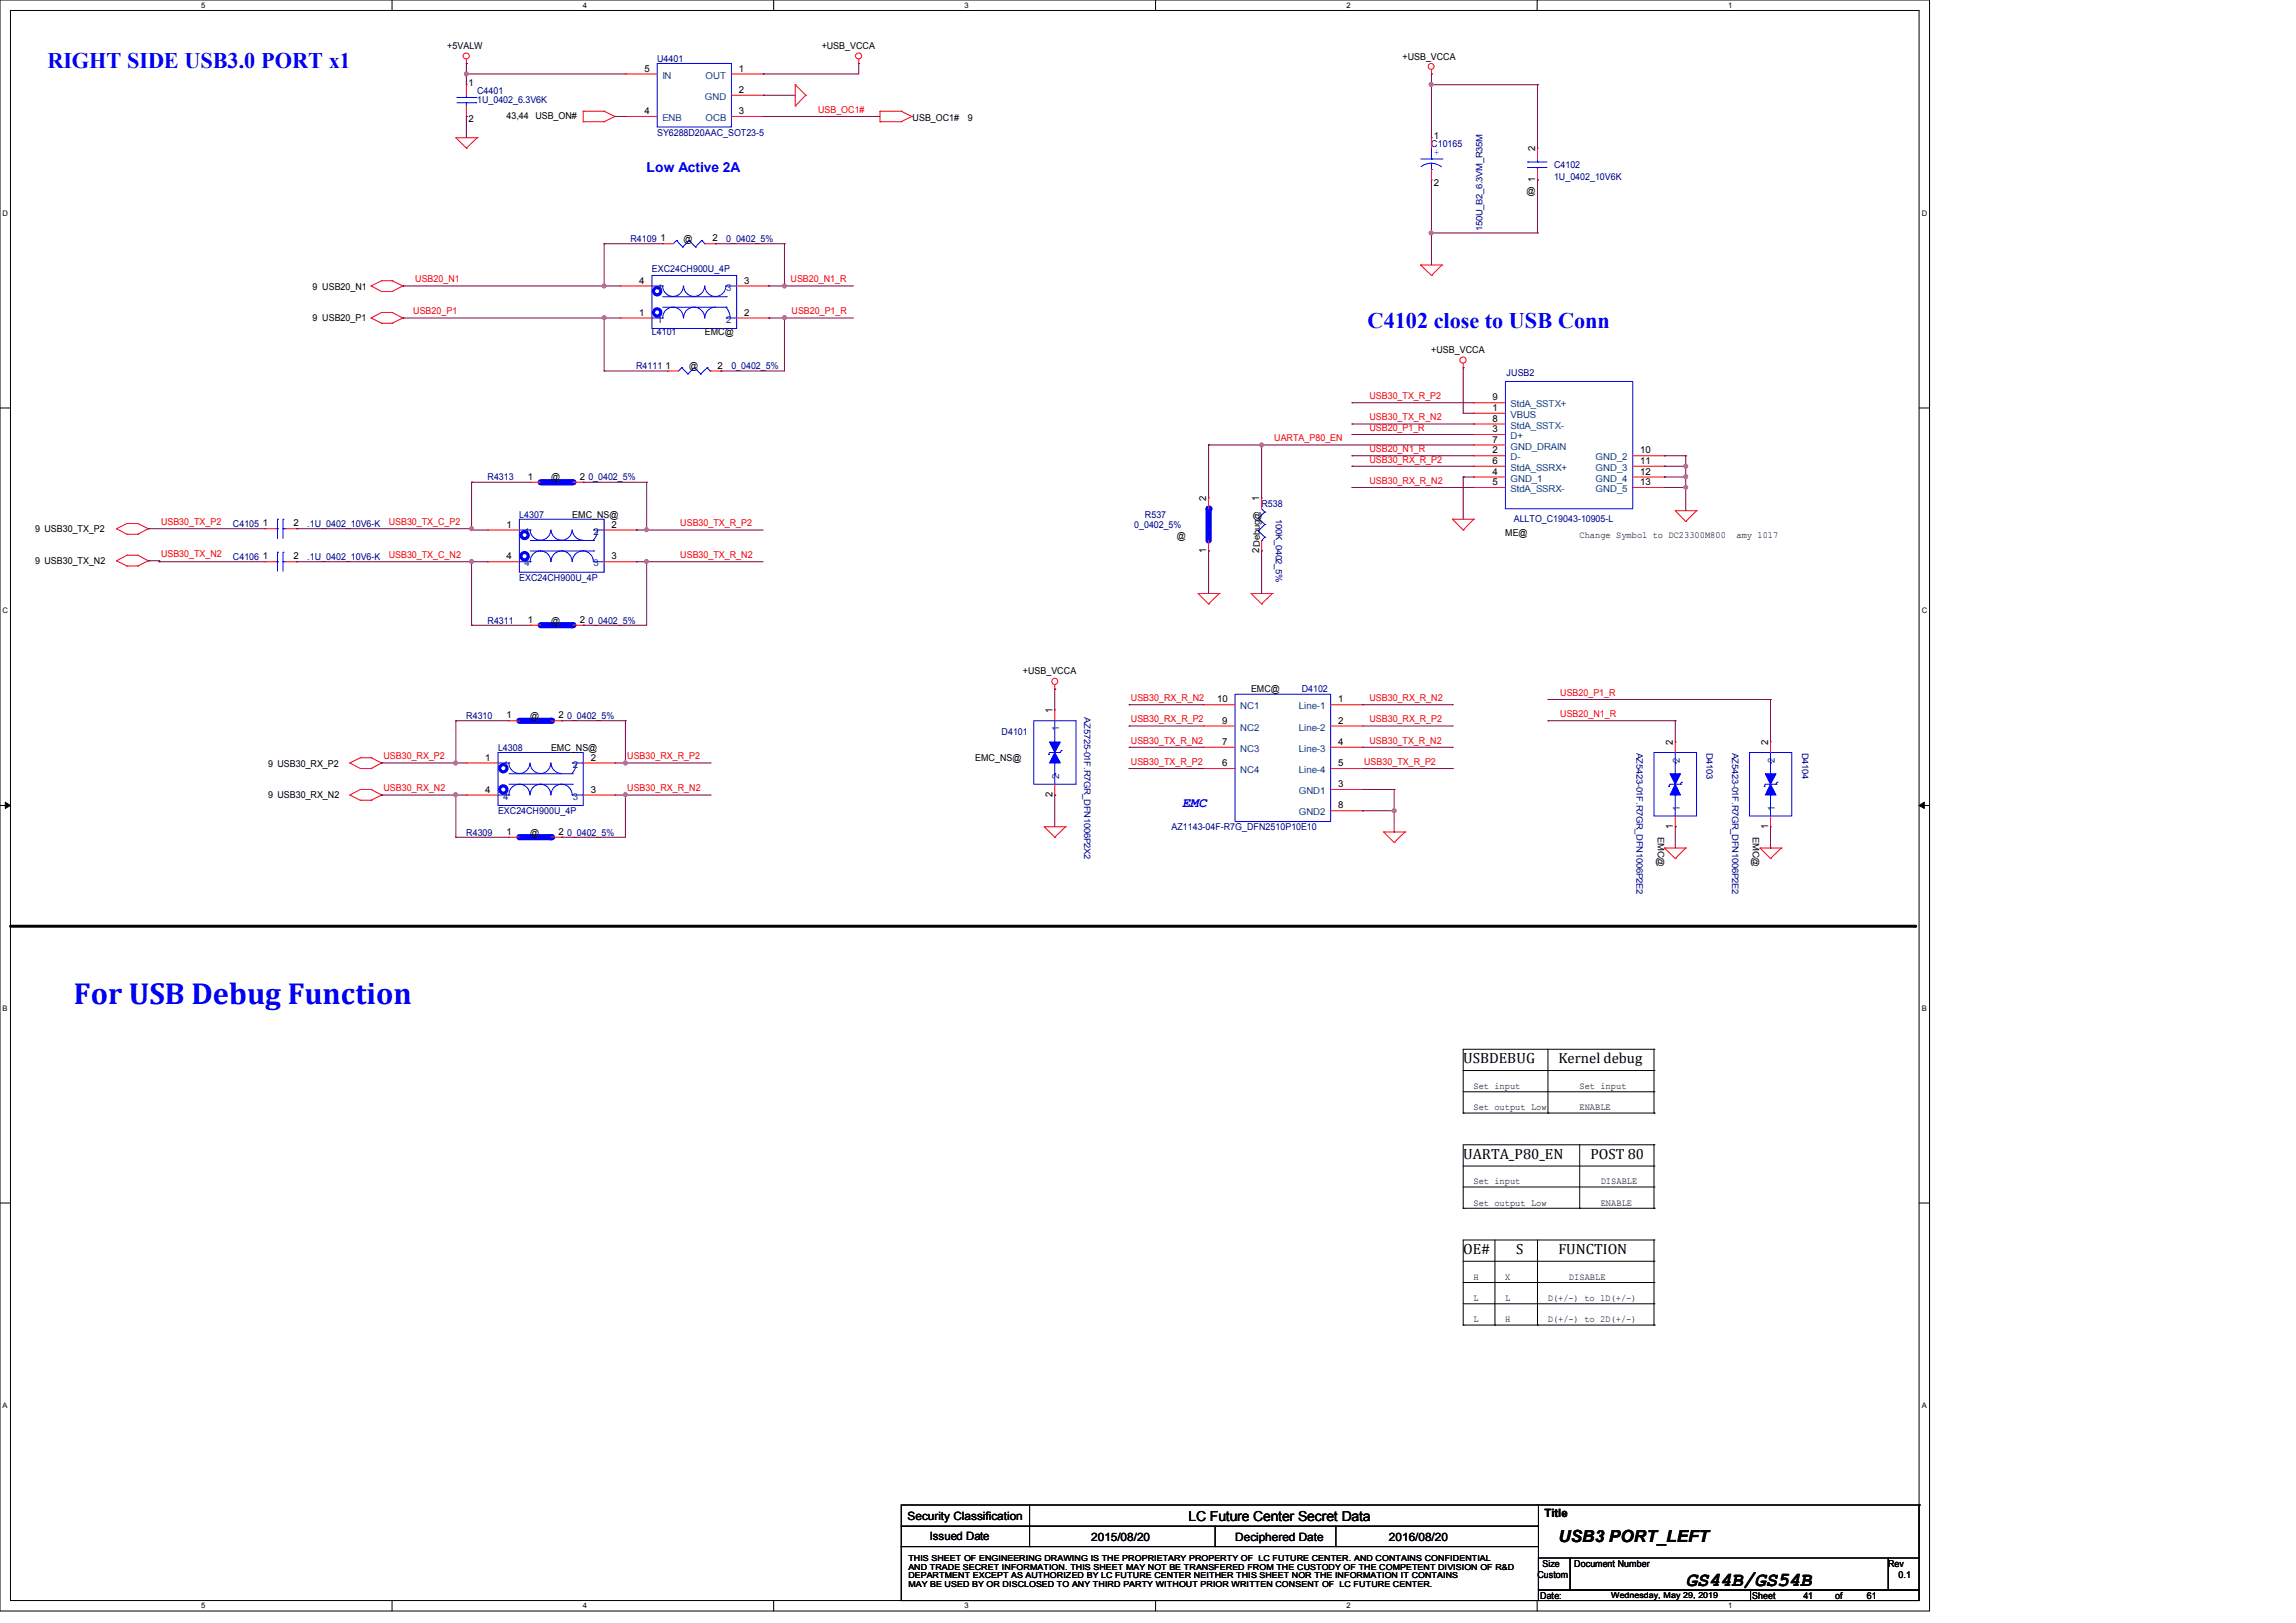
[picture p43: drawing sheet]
<svg xmlns="http://www.w3.org/2000/svg" width="297mm" height="210mm" viewBox="0 0 297 210" stroke-linecap="round" stroke-linejoin="round" font-family="sans-serif">
<defs><g id="words">
<text font-size="3.9" fill="#00f" x="9.6" y="129.9">For USB Debug Function</text>
<g font-size="2.9" fill="#00f">
<text x="6.1" y="8.8">RIGHT SIDE USB3.0 PORT x1</text>
<text x="176.9" y="42.4">C4102 close to USB Conn</text>
</g>
<text font-size="2.6" x="218.1" y="205.1">GS44B/GS54B</text>
<text font-size="2.2" x="201.6" y="199.5">USB3 PORT_LEFT</text>
<g font-size="1.9">
<text x="189.3" y="137.6">USBDEBUG</text>
<text x="201.6" y="137.6">Kernel debug</text>
<text x="189.3" y="149.9">UARTA_P80_EN</text>
<text x="205.7" y="149.9">POST 80</text>
<text x="189.3" y="162.3">OE#</text>
<text x="196.1" y="162.3">S</text>
<text x="201.6" y="162.3">FUNCTION</text>
</g>
<g font-size="1.8" fill="#00f">
<text x="83.6" y="22.2">Low Active 2A</text>
<text x="152.9" y="104.4">EMC</text>
</g>
<text font-size="1.8" x="153.7" y="196.8">LC Future Center Secret Data</text>
<g font-size="1.5">
<text x="117.4" y="196.6">Security Classification</text>
<text x="199.8" y="196.3">Title</text>
<text x="120.3" y="199.3">Issued Date</text>
<text x="141.1" y="199.4">2015/08/20</text>
<text x="159.8" y="199.4">Deciphered Date</text>
<text x="179.7" y="199.4">2016/08/20</text>
</g>
<g font-size="1.2">
<text x="57.9" y="6.3">+5VALW</text>
<text x="60.6" y="11.1">1</text>
<text x="83.4" y="9.3">5</text>
<text x="95.6" y="9.3">1</text>
<text x="106.3" y="6.3">+USB_VCCA</text>
<text x="181.4" y="7.7">+USB_VCCA</text>
<text x="60.6" y="15.8">2</text>
<text x="65.5" y="15.4">43,44 USB_ON#</text>
<text x="83.4" y="14.8">4</text>
<text x="95.6" y="12">2</text>
<text x="95.6" y="14.8">3</text>
<text x="118.1" y="15.7">USB_OC1#</text>
<text x="125.2" y="15.7">9</text>
<text x="185.5" y="17.9">1</text>
<text x="198.6" y="23.6" transform="rotate(-90 198.6 23.6)">1</text>
<text x="198.6" y="19.6" transform="rotate(-90 198.6 19.6)">2</text>
<text x="185.5" y="24">2</text>
<text x="197.5" y="25.1">@</text>
<text x="85.4" y="31.2">1</text>
<text x="88.4" y="31.3">@</text>
<text x="92.2" y="31.2">2</text>
<text x="40.4" y="41.6">9 USB20_P1</text>
<text x="40.4" y="37.5">9 USB20_N1</text>
<text x="82.7" y="40.9">1</text>
<text x="82.7" y="36.7">4</text>
<text x="96.3" y="40.9">2</text>
<text x="96.3" y="36.7">3</text>
<text x="86.1" y="47.7">1</text>
<text x="89.1" y="47.8">@</text>
<text x="91.2" y="43.4">EMC@</text>
<text x="92.8" y="47.7">2</text>
<text x="185.1" y="45.7">+USB_VCCA</text>
<text x="193.1" y="51.8">9</text>
<text x="193.1" y="53.2">1</text>
<text x="193.1" y="54.6">8</text>
<text x="193.1" y="55.9">3</text>
<text x="193.1" y="57.3">7</text>
<text x="193.1" y="58.7">2</text>
<text x="212.2" y="58.7">10</text>
<text x="68.3" y="62.1">1</text>
<text x="71.3" y="62.1">@</text>
<text x="75" y="62.1">2</text>
<text x="156" y="64.9" transform="rotate(-90 156 64.9)">2</text>
<text x="162.9" y="64.9" transform="rotate(-90 162.9 64.9)">1</text>
<text x="193.1" y="60">6</text>
<text x="193.1" y="61.4">4</text>
<text x="193.1" y="62.8">5</text>
<text x="212.2" y="60">11</text>
<text x="212.2" y="61.4">12</text>
<text x="212.2" y="62.8">13</text>
<text x="4.5" y="68.9">9 USB30_TX_P2</text>
<text x="34" y="68.1">1</text>
<text x="38" y="68.1">2</text>
<text x="65.5" y="68.3">1</text>
<text x="74" y="67">EMC_NS@</text>
<text x="79.1" y="68.3">2</text>
<text x="152.2" y="69.7">@</text>
<text x="156" y="71.6" transform="rotate(-90 156 71.6)">1</text>
<text x="162.9" y="71.6" transform="rotate(-90 162.9 71.6)">2Debug@</text>
<text x="194.7" y="69.3">ME@</text>
<text x="204.3" y="69.6">Change Symbol to DC23300M800</text>
<text x="224.6" y="69.6">amy 1017</text>
<text x="4.5" y="73">9 USB30_TX_N2</text>
<text x="34" y="72.4">1</text>
<text x="38" y="72.4">2</text>
<text x="65.5" y="72.4">4</text>
<text x="79.1" y="72.4">3</text>
<text x="68.3" y="80.6">1</text>
<text x="71.3" y="80.7">@</text>
<text x="75" y="80.6">2</text>
<text x="132.3" y="87.2">+USB_VCCA</text>
<text x="161.8" y="89.6">EMC@</text>
<text x="65.5" y="93">1</text>
<text x="68.6" y="93">@</text>
<text x="72.3" y="93">2</text>
<text x="136.1" y="92.3" transform="rotate(-90 136.1 92.3)">1</text>
<text x="157.4" y="90.9">10</text>
<text x="158.1" y="93.6">9</text>
<text x="173.1" y="93.6">2</text>
<text x="173.1" y="90.9">1</text>
<text x="34.7" y="99.2">9 USB30_RX_P2</text>
<text x="62.8" y="98.4">1</text>
<text x="71.3" y="97.2">EMC_NS@</text>
<text x="76.4" y="98.4">2</text>
<text x="126.1" y="98.5">EMC_NS@</text>
<text x="158.1" y="96.4">7</text>
<text x="158.1" y="99.1">6</text>
<text x="173.1" y="101.9">3</text>
<text x="173.1" y="99.1">5</text>
<text x="173.1" y="96.4">4</text>
<text x="216.4" y="96.4" transform="rotate(-90 216.4 96.4)">2</text>
<text x="228.7" y="96.4" transform="rotate(-90 228.7 96.4)">2</text>
<text x="34.7" y="103.3">9 USB30_RX_N2</text>
<text x="62.8" y="102.6">4</text>
<text x="76.4" y="102.6">3</text>
<text x="136.1" y="103.1" transform="rotate(-90 136.1 103.1)">2</text>
<text x="173.1" y="104.6">8</text>
<text x="216.4" y="107.2" transform="rotate(-90 216.4 107.2)">1</text>
<text x="228.7" y="107.2" transform="rotate(-90 228.7 107.2)">1</text>
<text x="65.5" y="108">1</text>
<text x="68.6" y="108.1">@</text>
<text x="72.3" y="108">2</text>
<text x="214.4" y="108.3" transform="rotate(90 214.4 108.3)">EMC@</text>
<text x="226.8" y="108.3" transform="rotate(90 226.8 108.3)">EMC@</text>
<text x="190.6" y="143.6">Set output Low</text>
<text x="190.6" y="140.9">Set input</text>
<text x="204.3" y="140.9">Set input</text>
<text x="204.3" y="143.6">ENABLE</text>
<text x="190.6" y="153.2">Set input</text>
<text x="190.6" y="156">Set output Low</text>
<text x="207.1" y="153.2">DISABLE</text>
<text x="207.1" y="156">ENABLE</text>
<text x="190.6" y="165.6">H</text>
<text x="194.7" y="165.6">X</text>
<text x="203" y="165.6">DISABLE</text>
<text x="190.6" y="168.3">L</text>
<text x="190.6" y="171.1">L</text>
<text x="194.7" y="171.1">H</text>
<text x="194.7" y="168.3">L</text>
<text x="200.2" y="168.3">D(+/-) to 1D(+/-)</text>
<text x="200.2" y="171.1">D(+/-) to 2D(+/-)</text>
<text x="199.5" y="202.7">Size</text>
<text x="203.6" y="202.7">Document Number</text>
<text x="244.2" y="202.7">Rev</text>
<text x="198.9" y="204.1">Custom</text>
<text x="199.2" y="206.9">Date:</text>
<text x="226.7" y="206.9">Sheet</text>
<text x="233.3" y="206.9">41</text>
<text x="237.4" y="206.9">of</text>
<text x="241.5" y="206.9">61</text>
<text x="245.6" y="204.1">0.1</text>
</g>
<g font-size="1.2" fill="#000080">
<text x="85" y="8">U4401</text>
<text x="61.7" y="12.1">C4401</text>
<text x="61.7" y="13.3">1U_0402_6.3V6K</text>
<text x="85" y="17.6">SY6288D20AAC_SOT23-5</text>
<text x="185.1" y="19">C10165</text>
<text x="201" y="21.7">C4102</text>
<text x="201" y="23.3">1U_0402_10V6K</text>
<text x="191.8" y="29.9" transform="rotate(-90 191.8 29.9)">150U_B2_6.3VM_R35M</text>
<text x="81.6" y="31.3">R4109</text>
<text x="84.3" y="35.1">EXC24CH900U_4P</text>
<text x="93.9" y="31.3">0_0402_5%</text>
<text x="82.3" y="47.8">R4111</text>
<text x="84.3" y="43.4">L4101</text>
<text x="94.6" y="47.8">0_0402_5%</text>
<text x="194.9" y="48.6">JUSB2</text>
<text x="63.1" y="62.1">R4313</text>
<text x="76.1" y="62.1">0_0402_5%</text>
<text x="163.2" y="65.6">R538</text>
<text x="30.1" y="68.2">C4105</text>
<text x="39.7" y="68.2">.1U_0402_10V6-K</text>
<text x="67.2" y="67">L4307</text>
<text x="146.7" y="68.3">0_0402_5%</text>
<text x="148.1" y="67">R537</text>
<text x="165" y="67.2" transform="rotate(90 165 67.2)">100K_0402_5%</text>
<text x="195.8" y="67.5">ALLTO_C19043-10905-L</text>
<text x="30.1" y="72.4">C4106</text>
<text x="39.7" y="72.4">.1U_0402_10V6-K</text>
<text x="67.2" y="75.2">EXC24CH900U_4P</text>
<text x="63.1" y="80.7">R4311</text>
<text x="76.1" y="80.7">0_0402_5%</text>
<text x="168.4" y="89.6">D4102</text>
<text x="60.3" y="93">R4310</text>
<text x="73.4" y="93">0_0402_5%</text>
<text x="129.6" y="95.1">D4101</text>
<text x="140.2" y="92.8" transform="rotate(90 140.2 92.8)">AZ5725-01F.R7GR_DFN1006P2X2</text>
<text x="64.4" y="97.2">L4308</text>
<text x="211.7" y="97.4" transform="rotate(90 211.7 97.4)">AZ5423-01F.R7GR_DFN1006P2E2</text>
<text x="220.7" y="97.4" transform="rotate(90 220.7 97.4)">D4103</text>
<text x="224" y="97.4" transform="rotate(90 224 97.4)">AZ5423-01F.R7GR_DFN1006P2E2</text>
<text x="233.1" y="97.4" transform="rotate(90 233.1 97.4)">D4104</text>
<text x="64.4" y="105.4">EXC24CH900U_4P</text>
<text x="151.5" y="107.4">AZ1143-04F-R7G_DFN2510P10E10</text>
<text x="60.3" y="108.1">R4309</text>
<text x="73.4" y="108.1">0_0402_5%</text>
</g>
<g font-size="1.2" fill="#004080">
<text x="85.7" y="10.2">IN</text>
<text x="91.3" y="10.2">OUT</text>
<text x="85.7" y="15.7">ENB</text>
<text x="91.2" y="12.9">GND</text>
<text x="91.3" y="15.7">OCB</text>
<text x="85" y="41.7">1</text>
<text x="85" y="37.6">4</text>
<text x="93.9" y="41.7">2</text>
<text x="93.9" y="37.6">3</text>
<text x="195.4" y="52.7">StdA_SSTX+</text>
<text x="195.4" y="54.1">VBUS</text>
<text x="195.4" y="55.5">StdA_SSTX-</text>
<text x="195.4" y="56.8">D+</text>
<text x="195.4" y="58.2">GND_DRAIN</text>
<text x="195.4" y="59.6">D-</text>
<text x="206.4" y="59.6">GND_2</text>
<text x="195.4" y="60.9">StdA_SSRX+</text>
<text x="195.4" y="62.3">GND_1</text>
<text x="195.4" y="63.7">StdA_SSRX-</text>
<text x="206.4" y="60.9">GND_3</text>
<text x="206.4" y="62.3">GND_4</text>
<text x="206.4" y="63.7">GND_5</text>
<text x="67.9" y="69.2">1</text>
<text x="76.8" y="69.2">2</text>
<text x="67.9" y="73.3">4</text>
<text x="76.8" y="73.3">3</text>
<text x="137" y="94.6" transform="rotate(-90 137 94.6)">1</text>
<text x="160.4" y="91.8">NC1</text>
<text x="160.4" y="94.5">NC2</text>
<text x="168" y="94.5">Line-2</text>
<text x="168" y="91.8">Line-1</text>
<text x="65.1" y="99.3">1</text>
<text x="74.1" y="99.3">2</text>
<text x="137" y="100.8" transform="rotate(-90 137 100.8)">2</text>
<text x="160.4" y="97.3">NC3</text>
<text x="160.4" y="100">NC4</text>
<text x="168" y="100">Line-4</text>
<text x="168" y="97.3">Line-3</text>
<text x="217.3" y="98.7" transform="rotate(-90 217.3 98.7)">2</text>
<text x="229.6" y="98.7" transform="rotate(-90 229.6 98.7)">2</text>
<text x="65.1" y="103.5">4</text>
<text x="74.1" y="103.5">3</text>
<text x="168" y="105.5">GND2</text>
<text x="168" y="102.7">GND1</text>
<text x="217.3" y="104.9" transform="rotate(-90 217.3 104.9)">1</text>
<text x="229.6" y="104.9" transform="rotate(-90 229.6 104.9)">1</text>
</g>
<g font-size="1.2" fill="#f00">
<text x="105.8" y="14.6">USB_OC1#</text>
<text x="53.5" y="40.7">USB20_P1</text>
<text x="53.7" y="36.5">USB20_N1</text>
<text x="102.3" y="36.5">USB20_N1_R</text>
<text x="102.4" y="40.7">USB20_P1_R</text>
<text x="177.1" y="51.6">USB30_TX_R_P2</text>
<text x="164.8" y="57.1">UARTA_P80_EN</text>
<text x="177.1" y="54.4">USB30_TX_R_N2</text>
<text x="177.1" y="55.8">USB20_P1_R</text>
<text x="177.1" y="58.5">USB20_N1_R</text>
<text x="177.1" y="59.9">USB30_RX_R_P2</text>
<text x="177.1" y="62.6">USB30_RX_R_N2</text>
<text x="20.8" y="67.9">USB30_TX_P2</text>
<text x="50.3" y="67.9">USB30_TX_C_P2</text>
<text x="88" y="68.1">USB30_TX_R_P2</text>
<text x="20.8" y="72.1">USB30_TX_N2</text>
<text x="50.3" y="72.2">USB30_TX_C_N2</text>
<text x="88" y="72.2">USB30_TX_R_N2</text>
<text x="146.3" y="93.5">USB30_RX_R_P2</text>
<text x="146.3" y="90.7">USB30_RX_R_N2</text>
<text x="177.1" y="93.5">USB30_RX_R_P2</text>
<text x="177.1" y="90.7">USB30_RX_R_N2</text>
<text x="201.8" y="92.8">USB20_N1_R</text>
<text x="201.8" y="90">USB20_P1_R</text>
<text x="49.6" y="98.3">USB30_RX_P2</text>
<text x="81.1" y="98.3">USB30_RX_R_P2</text>
<text x="146.3" y="96.2">USB30_TX_R_N2</text>
<text x="146.3" y="99">USB30_TX_R_P2</text>
<text x="176.5" y="99">USB30_TX_R_P2</text>
<text x="177.1" y="96.2">USB30_TX_R_N2</text>
<text x="49.6" y="102.4">USB30_RX_N2</text>
<text x="81.1" y="102.4">USB30_RX_R_N2</text>
</g>
<text font-size="1.2" fill="#00f" x="185.5" y="20.1">+</text>
<g font-size="1.1">
<text x="117.5" y="202">THIS SHEET OF ENGINEERING DRAWING IS THE PROPRIETARY PROPERTY OF LC FUTURE CENTER. AND CONTAINS CONFIDENTIAL</text>
<text x="117.5" y="203.1">AND TRADE SECRET INFORMATION. THIS SHEET MAY NOT BE TRANSFERED FROM THE CUSTODY OF THE COMPETENT DIVISION OF R&amp;D</text>
<text x="117.5" y="204.2">DEPARTMENT EXCEPT AS AUTHORIZED BY LC FUTURE CENTER NEITHER THIS SHEET NOR THE INFORMATION IT CONTAINS</text>
<text x="117.5" y="205.3">MAY BE USED BY OR DISCLOSED TO ANY THIRD PARTY WITHOUT PRIOR WRITTEN CONSENT OF LC FUTURE CENTER.</text>
<text x="208.4" y="206.7">Wednesday, May 29, 2019</text>
</g>
<g font-size="1">
<text x="26" y="1">5</text>
<text x="75.4" y="1">4</text>
<text x="124.8" y="1">3</text>
<text x="174.2" y="1">2</text>
<text x="223.5" y="1">1</text>
<text x=".3" y="27.9">D</text>
<text x="248.6" y="27.9">D</text>
<text x=".3" y="79.4">C</text>
<text x="248.6" y="79.4">C</text>
<text x=".3" y="130.8">B</text>
<text x="248.6" y="130.8">B</text>
<text x=".3" y="182.2">A</text>
<text x="248.6" y="182.2">A</text>
<text x="26" y="208.1">5</text>
<text x="75.4" y="208.1">4</text>
<text x="124.8" y="208.1">3</text>
<text x="174.2" y="208.1">2</text>
<text x="223.5" y="208.1">1</text>
</g>
</g></defs>
<path d="M0 0h249.6v208.4h-249.6zM1.4 1.4h246.8v205.7h-246.8z" fill="none" stroke="#000" stroke-width=".13"/>
<g fill="#fff">
<path d="M26 .1h.6v1.1h-.6z"/>
<path d="M26 207.2h.6v1.1h-.6z"/>
</g>
<path d="M50.7 0v1.4M50.7 207.1v1.3" fill="none" stroke="#000" stroke-width=".13"/>
<g fill="#fff">
<path d="M75.4 .1h.5v1.1h-.5z"/>
<path d="M75.4 207.2h.5v1.1h-.5z"/>
</g>
<path d="M100.1 0v1.4M100.1 207.1v1.3" fill="none" stroke="#000" stroke-width=".13"/>
<g fill="#fff">
<path d="M124.8 .1h.5v1.1h-.5z"/>
<path d="M124.8 207.2h.5v1.1h-.5z"/>
</g>
<path d="M149.5 0v1.4M149.5 207.1v1.3" fill="none" stroke="#000" stroke-width=".13"/>
<g fill="#fff">
<path d="M174.2 .1h.5v1.1h-.5z"/>
<path d="M174.2 207.2h.5v1.1h-.5z"/>
</g>
<path d="M198.8 0v1.4M198.8 207.1v1.3" fill="none" stroke="#000" stroke-width=".13"/>
<g fill="#fff">
<path d="M223.5 .1h.6v1.1h-.6z"/>
<path d="M223.5 207.2h.6v1.1h-.6z"/>
<path d="M.3 27.1h.8v1.1h-.8z"/>
<path d="M248.6 27.1h.7v1.1h-.7z"/>
<path d="M.3 78.5h.8v1.1h-.8z"/>
<path d="M248.6 78.5h.7v1.1h-.7z"/>
</g>
<path d="M0 52.8h1.4M248.2 52.8h1.4" fill="none" stroke="#000" stroke-width=".13"/>
<g fill="#fff">
<path d="M.3 129.9h.7v1.1h-.7z"/>
<path d="M248.6 129.9h.6v1.1h-.6z"/>
</g>
<path d="M0 104.2h1.4M248.2 104.2h1.4" fill="none" stroke="#000" stroke-width=".13"/>
<path d="M.7 103.8l.7 .4-.7 .4zM248.2 104.2l.7-.4v.8z" fill="#000" stroke="#000" stroke-width=".13"/>
<g fill="#fff">
<path d="M.3 181.4h.7v1.1h-.7z"/>
<path d="M248.6 181.4h.6v1.1h-.6z"/>
</g>
<g fill="none" stroke="#000" stroke-width=".13">
<path d="M189.3 138.5h24.7M200.2 135.8v8.2M214 135.8h.1M214 138.5h.1M214 135.8h-24.7v8.2M214 135.8v8.2M0 155.7h1.4M189.3 144h.1M189.3 156.3h.1M189.3 141.3h24.7M189.3 144h24.7M189.3 150.9h24.7"/>
<path d="M189.3 153.6h24.7M189.3 156.3h24.7M200.2 144h.1M204.3 156.3h.1M204.3 148.1v8.2M214 144h.1M214 141.3h.1M214 148.1h.1M214 156.3h.1M214 150.9h.1M214 153.6h.1M214 148.1h-24.7v8.2"/>
<path d="M214 148.1v8.2M248.2 155.7h1.4M189.3 171.4h.1M189.3 163.2h24.7M189.3 165.9h24.7M189.3 168.7h24.7M189.3 171.4h24.7M193.4 171.4h.1M193.4 160.4v11M198.9 171.4h.1M198.9 160.4v11M214 160.4h.1"/>
<path d="M214 171.4h.1M214 163.2h.1M214 165.9h.1M214 168.7h.1M214 160.4h-24.7v11M214 160.4v11M116.6 194.7h82.4v2.8h-82.4zM116.6 197.5h82.4v2.6h-82.4zM133.2 197.5h.1M133.2 194.7v5.4M157.2 197.5v2.6M172.8 197.5v2.6"/>
<path d="M198.9 194.7h49.3M248.2 194.7h.1M248.2 194.7v6.9M116.6 200.1h82.4v7h-82.4zM133.2 200.1h.1M157.2 200.1h.1M172.8 200.1h.1M199 201.6h4.1v4.1h-4.1zM199 205.7h27.4v1.4h-27.4zM203.1 201.6h41.2v4.1h-41.2zM226.4 205.7h21.8v1.4h-21.8zM244.3 201.6h3.9v4.1h-3.9z"/>
</g>
<path d="M1.4 119.8h246.3" fill="none" stroke="#000" stroke-width=".38"/>
<circle cx="247.7" cy="119.8" r=".19" fill="#000"/>
<g fill="none" stroke="#f00" stroke-width=".13">
<path d="M59 17.8h.1M59 17.8h2.7M59 17.8l1.3 1.4M60.3 8.2h.1M60.3 19.2h.1M60.3 7.7v.5M61.7 17.8h.1M61.7 17.8l-1.4 1.4M75.4 14.4h.1M75.4 15.7h.1M75.4 15.7h2.7M75.4 14.4h2.7"/>
<path d="M75.4 14.4v1.3M78.1 15.7h.1M78.1 14.4h.1M78.1 14.4l1.4 .7M79.5 15.1h.1M79.5 15.1l-1.4 .6M80.9 9.6h.1M80.9 15.1h.1M80.9 9.6h4.1M80.9 15.1h4.1M94.6 9.6h4.1M94.6 12.3h4.1"/>
<path d="M94.6 15.1h4.1M98.7 9.6h.1M98.7 12.3h.1M98.7 15.1h.1M102.9 11h.1M102.9 13.7h.1M102.9 11v2.7M102.9 11l1.3 1.3M104.2 12.3h.1M104.2 12.3l-1.3 1.4M111.1 8.2h.1M111.1 7.7v.5"/>
<path d="M113.8 15.7h.1M113.8 14.4h.1M113.8 15.7h2.8M113.8 14.4h2.8M113.8 14.4v1.3M116.6 14.4h.1M116.6 15.7h.1M116.6 14.4l1.3 .7M117.9 15.1h.1M117.9 15.1l-1.3 .6M185.2 9.6h.1M185.2 9v.6"/>
<path d="M48 37h.1M48 37l1.4 .7M49.4 36.3h.1M49.4 37.7h.1M49.4 36.3h1.3M49.4 36.3l-1.4 .7M49.4 37.7h1.3M50.7 36.3h.1M50.7 37.7h.1M50.7 36.3l1.4 .7M52.1 37h.1M52.1 37l-1.4 .7"/>
<path d="M183.8 34.3h.1M183.8 34.3h2.7M183.8 34.3l1.4 1.3M185.2 35.6h.1M186.5 34.3h.1M186.5 34.3l-1.3 1.3M48 41.1h.1M48 41.1l1.4 .7M49.4 40.4h.1M49.4 41.8h.1M49.4 40.4h1.3M49.4 40.4l-1.4 .7"/>
<path d="M49.4 41.8h1.3M50.7 40.4h.1M50.7 41.8h.1M50.7 40.4l1.4 .7M52.1 41.1h.1M52.1 41.1l-1.4 .7M189.3 47.6h.1M189.3 47v.6M15.1 68.4h.1M15.1 72.6h.1M15.1 68.4l1.3 .7M15.1 72.6l1.3 .6"/>
<path d="M16.4 67.7h.1M16.4 69.1h.1M16.4 71.8h.1M16.4 73.2h.1M16.4 67.7h1.4M16.4 67.7l-1.3 .7M16.4 69.1h1.4M16.4 71.8h1.4M16.4 71.8l-1.3 .8M16.4 73.2h1.4M17.8 67.7h.1M17.8 69.1h.1"/>
<path d="M17.8 71.8h.1M17.8 73.2h.1M17.8 67.7l1.4 .7M17.8 71.8l1.4 .8M19.2 68.4h.1M19.2 72.6h.1M19.2 68.4l-1.4 .7M19.2 72.6l-1.4 .6M34.3 72.7h.1M34.3 72.7h1.3M37 72.7h1.4M38.4 72.7h.1"/>
<path d="M155 76.8h.1M155 76.8h2.7M155 76.8l1.3 1.3M156.3 78.1h.1M157.7 76.8h.1M157.7 76.8l-1.4 1.3M161.8 76.8h.1M161.8 76.8h2.8M161.8 76.8l1.4 1.3M163.2 78.1h.1M164.6 76.8h.1M164.6 76.8l-1.4 1.3"/>
<path d="M187.9 67.2h.1M187.9 67.2h2.7M187.9 67.2l1.4 1.4M189.3 68.6h.1M190.6 67.2h.1M190.6 67.2l-1.3 1.4M216.7 66.1h.1M216.7 66.1h2.8M216.7 66.1l1.4 1.4M218.1 67.5h.1M219.5 66.1h.1M219.5 66.1l-1.4 1.4"/>
<path d="M45.3 98.7h.1M45.3 98.7l1.3 .7M46.6 98h.1M46.6 99.4h.1M46.6 98h1.4M46.6 98l-1.3 .7M46.6 99.4h1.4M48 98h.1M48 99.4h.1M48 98l1.4 .7M49.4 98.7h.1M49.4 98.7l-1.4 .7"/>
<path d="M136.4 89.2h.1M136.4 88.6v.6M229 96h.1M229 96v1.4M45.3 102.9h.1M45.3 102.9l1.3 .6M46.6 102.2h.1M46.6 103.5h.1M46.6 102.2h1.4M46.6 102.2l-1.3 .7M46.6 103.5h1.4M48 102.2h.1"/>
<path d="M48 103.5h.1M48 102.2l1.4 .7M49.4 102.9h.1M49.4 102.9l-1.4 .6M135.1 107h.1M135.1 107h2.7M135.1 107l1.3 1.3M136.4 108.3h.1M137.8 107h.1M137.8 107l-1.4 1.3M179 107.7h.1M179 107.7h2.7"/>
<path d="M179 107.7l1.3 1.3M180.3 109h.1M181.7 107.7h.1M181.7 107.7l-1.4 1.3M215.3 109.7h.1M215.3 109.7h2.8M215.3 109.7l1.4 1.4M216.7 111.1h.1M218.1 109.7h.1M218.1 109.7l-1.4 1.4M227.7 109.7h.1M227.7 109.7h2.7"/>
<path d="M227.7 109.7l1.3 1.4M229 111.1h.1M229 107h.1M229 105.6v1.4M230.4 109.7h.1M230.4 109.7l-1.4 1.4"/>
<circle cx="60.3" cy="7.2" r=".39"/>
<circle cx="111.1" cy="7.2" r=".39"/>
<circle cx="185.1" cy="8.6" r=".38"/>
<circle cx="189.3" cy="46.6" r=".4"/>
<circle cx="136.4" cy="88.2" r=".39"/>
</g>
<g fill="none" stroke="#00f" stroke-width=".13">
<path d="M85 8.2h9.6v8.2h-9.6zM35.6 72.7h.3M35.9 72.7h.1M35.9 71.5h.1M35.9 71.5v2.4M36.6 71.5h.1M36.6 72.7h.1M36.6 72.7h.4M36.6 71.5v2.4M226.3 97.4h5.5v8.2h-5.5zM229 98.7h.1M229 97.4v2.7"/>
<path d="M228.2 101.8h.1M229 102.9h.1M229 102.9v2.7M229.7 101.5h.1M229.7 101.5h-1.4l-.1 .3M229.9 101.2h.1M229.9 101.2l-.2 .3"/>
</g>
<g fill="#00f" stroke="#00f" stroke-width=".13">
<path d="M228.3 100.1h1.4l-.7 1.4z"/>
<path d="M229 101.5l.7 1.4h-1.4z"/>
</g>
<path d="M67.2 93.3h4.1" fill="none" stroke="#00f" stroke-width=".8"/>
<circle cx="71.3" cy="93.3" r=".4" fill="#00f"/>
<g fill="none" stroke="#f00" stroke-width=".13">
<path d="M60.3 11h.1M60.3 15.1h.1M60.3 11v1.3M60.3 13.7v1.4M80.2 37h.1M80.2 37h4.1M85.7 31.5h.1M85.7 31.5h1.4M91.2 31.5h1.4M92.6 31.5h.1M95.3 37h4.1M99.4 37h.1"/>
<path d="M80.2 41.1h.1M80.2 41.1h4.1M95.3 41.1h4.1M99.4 41.1h.1M65.8 93.3h.1M65.8 93.3h1.4M71.3 93.3h1.4M72.7 93.3h.1"/>
</g>
<g fill="none" stroke="#00f" stroke-width=".13">
<path d="M59.1 13.3h2.5M59.1 12.6h2.5M60.3 12.6h.1M60.3 13.3h.1M60.3 12.3v.3M60.3 13.3v.4M61.6 13.3h.1M61.6 12.6h.1M84.3 35.6h11v6.9h-11zM84.3 37h1.4M85.7 37h.1M85.7 37a1.34 1.34 0 0 0 1.4 1.4 1.34 1.34 0 0 0 1.3-1.4"/>
<path d="M85.7 39.8h8.2M85.7 38.4h8.2M87.5 31.1h.1M87.5 31.1l-.4 .4M87.5 31.1l.8 .9M88.3 32h.1M88.4 37a1.35 1.35 0 0 0 1.4 1.4 1.35 1.35 0 0 0 1.3-1.4M89.2 31.1h.1M89.2 31.1l-.9 .9M89.2 31.1l.8 .9M90 32h.1M90.8 31.1h.1"/>
<path d="M90.8 31.1l-.8 .9M90.8 31.1l.4 .4M91.2 37a1.35 1.35 0 0 0 1.3 1.4 1.35 1.35 0 0 0 1.4-1.4M91.2 31.5h.1M92.6 39.8a1.36 1.36 0 0 0-1.4 1.3M93.9 39.8a1.91 1.91 0 0 1 .5 1.3M93.9 37h.1M93.9 39.8h.1M93.9 38.4h.1M93.9 37h1.4M84.3 41.1h1.4M85.7 41.1h.1"/>
<path d="M88.4 41.1a1.35 1.35 0 0 0-1.3-1.3 1.35 1.35 0 0 0-1.4 1.3M88.4 41.1a1.36 1.36 0 0 1 1.4-1.3 1.36 1.36 0 0 1 1.3 1.3M93.9 41.1h.1M93.9 41.1h1.4"/>
</g>
<g fill="none" stroke="#00f" stroke-width=".8">
<path d="M69.9 80.9h4.1"/>
<circle cx="85" cy="37.7" r=".68"/>
<circle cx="85" cy="40.4" r=".68"/>
</g>
<circle cx="74" cy="80.9" r=".4" fill="#00f"/>
<g fill="none" stroke="#f00" stroke-width=".13">
<path d="M198.9 19.2h.1M198.9 19.2v1.4M198.9 23.3h.1M198.9 21.9v1.4M86.4 48h.1M86.4 48h1.4M91.9 48h1.4M93.3 48h.1M190.6 52.1h.1M190.6 53.5h.1M190.6 54.9h.1M190.6 56.2h.1"/>
<path d="M190.6 57.6h.1M190.6 59h.1M190.6 52.1h4.1M190.6 53.5h4.1M190.6 54.9h4.1M190.6 56.2h4.1M190.6 57.6h4.1M190.6 59h4.1M211.2 59h4.1M215.3 59h.1M34.3 68.4h.1M34.3 68.4h1.3"/>
<path d="M37 68.4h1.4M38.4 68.4h.1M163.2 64.4h.1M163.2 71.3h.1M163.2 64.4v1.4M163.2 69.9v1.4M190.6 60.3h.1M190.6 61.7h.1M190.6 63.1h.1M190.6 60.3h4.1M190.6 61.7h4.1M190.6 63.1h4.1"/>
<path d="M211.2 60.3h4.1M211.2 61.7h4.1M211.2 63.1h4.1M215.3 60.3h.1M215.3 61.7h.1M215.3 63.1h.1M60.3 98.7h.1M60.3 98.7h4.1M68.6 80.9h.1M68.6 80.9h1.3M74 80.9h1.4M75.4 80.9h.1"/>
<path d="M75.4 98.7h4.1M79.5 98.7h.1M155.7 91.2h.1M155.7 93.9h.1M155.7 96.7h.1M155.7 99.4h.1M155.7 91.2h4.1M155.7 93.9h4.1M155.7 96.7h4.1M155.7 99.4h4.1M172.1 91.2h4.1M172.1 93.9h4.1"/>
<path d="M172.1 96.7h4.1M172.1 99.4h4.1M176.2 99.4h.1M176.2 96.7h.1M176.2 93.9h.1M176.2 91.2h.1M216.7 96h.1M216.7 96v1.4M60.3 102.9h.1M60.3 102.9h4.1M75.4 102.9h4.1M79.5 102.9h.1"/>
<path d="M172.1 104.9h4.1M172.1 102.2h4.1M176.2 104.9h.1M176.2 102.2h.1M216.7 107h.1M216.7 105.6v1.4"/>
</g>
<g fill="none" stroke="#00f" stroke-width=".13">
<path d="M197.6 21h.1M197.6 21.7h.1M197.6 21h2.5M197.6 21.7h2.5M198.9 21.7h.1M198.9 21h.1M198.9 20.6v.4M198.9 21.7v.2M88.2 47.6h.1M88.2 47.6l-.4 .4M88.2 47.6l.8 .8M89 48.4h.1"/>
<path d="M89.8 47.6h.1M89.8 47.6l-.8 .8M89.8 47.6l.8 .8M90.6 48.4h.1M91.5 47.6h.1M91.5 47.6l-.9 .8M91.5 47.6l.4 .4M91.9 48h.1M194.7 49.4h16.5v16.4h-16.5zM35.6 68.4h.3M35.9 68.4h.1M35.9 67.2h.1"/>
<path d="M35.9 67.2v2.5M36.6 67.2h.1M36.6 68.4h.1M36.6 68.4h.4M36.6 67.2v2.5M162.8 67.1h.1M162.8 68.7h.1M162.8 67.1l.8 .8M162.8 68.7l.8 .8M163.2 69.9h.1M163.2 65.8l.4 .5M163.6 66.3h.1"/>
<path d="M163.6 67.9h.1M163.6 69.5h.1M163.6 66.3l-.8 .8M163.6 67.9l-.8 .8M163.6 69.5l-.4 .4M64.4 97.4h11v6.8h-11zM64.4 98.7h1.4M65.8 98.7h.1M65.8 98.7a1.35 1.35 0 0 0 1.4 1.4 1.35 1.35 0 0 0 1.3-1.4M68.6 98.7a1.34 1.34 0 0 0 1.3 1.4 1.34 1.34 0 0 0 1.3-1.4M71.3 98.7a1.36 1.36 0 0 0 1.4 1.4M74 98.7h.1"/>
<path d="M74 98.7h1.4M74.5 98.7a1.91 1.91 0 0 1-.5 1.4M159.8 89.8h12.3v16.5h-12.3zM214 97.4h5.5v8.2h-5.5zM216.7 98.7h.1M216.7 97.4v2.7M64.4 102.9h1.4M65.8 102.9h.1M65.8 102.9a1.36 1.36 0 0 1 1.4-1.4 1.36 1.36 0 0 1 1.3 1.4M65.8 101.5h8.2M65.8 100.1h8.2M71.2 102.9a1.35 1.35 0 0 0-1.3-1.4 1.35 1.35 0 0 0-1.3 1.4"/>
<path d="M71.3 102.9a1.36 1.36 0 0 1 1.3-1.4 1.36 1.36 0 0 1 1.4 1.4M74 102.9h.1M74 100.1h.1M74 101.5h.1M74 102.9h1.4M215.9 101.8h.1M216.7 102.9h.1M216.7 102.9v2.7M217.4 101.5h.1M217.4 101.5h-1.4l-.1 .3M217.5 101.2h.1M217.5 101.2l-.1 .3"/>
</g>
<g fill="#00f" stroke="#00f" stroke-width=".13">
<path d="M216 100.1h1.4l-.7 1.4z"/>
<path d="M216.7 101.5l.7 1.4h-1.4z"/>
</g>
<g fill="none" stroke="#00f" stroke-width=".8">
<path d="M67.2 108.3h4.1"/>
<circle cx="65.1" cy="99.4" r=".68"/>
<circle cx="65.1" cy="102.2" r=".68"/>
</g>
<circle cx="71.3" cy="108.3" r=".4" fill="#00f"/>
<g fill="none" stroke="#f00" stroke-width=".13">
<path d="M185.2 17.8h.1M185.2 17.8v1.4M185.2 23.3h.1M185.2 21.9v1.4M63.1 68.6h.1M63.1 72.7h.1M63.1 68.6h4.1M63.1 72.7h4.1M78.1 68.6h4.2M78.1 72.7h4.2M82.3 68.6h.1M82.3 72.7h.1"/>
<path d="M65.8 108.3h.1M65.8 108.3h1.4M71.3 108.3h1.4M72.7 108.3h.1"/>
</g>
<g fill="none" stroke="#00f" stroke-width=".13">
<path d="M185.2 19.2v1.4M183.8 20.6h2.7M185.2 20.6h.1M185.2 21.1a2.16 2.16 0 0 1 1.3 .5M185.2 21.1h-.1a2.15 2.15 0 0 0-1.3 .5M185.2 21.9h.1M185.2 21.1v.8M186.5 20.6h.1M67.2 67.2h10.9v6.8h-10.9zM67.2 68.6h1.4M67.2 72.7h1.4M68.6 68.6h.1"/>
<path d="M68.6 72.7h.1M68.6 69.9h8.2M68.6 71.3h8.2M71.2 68.6a1.35 1.35 0 0 1-1.3 1.3 1.34 1.34 0 0 1-1.3-1.3M71.2 72.7a1.35 1.35 0 0 0-1.3-1.4 1.35 1.35 0 0 0-1.3 1.4M71.3 68.6a1.36 1.36 0 0 0 1.3 1.3 1.36 1.36 0 0 0 1.4-1.3M71.3 72.7a1.36 1.36 0 0 1 1.3-1.4 1.36 1.36 0 0 1 1.4 1.4M74 68.6a1.36 1.36 0 0 0 1.4 1.3M74 72.7a1.36 1.36 0 0 1 1.4-1.4 1.36 1.36 0 0 1 1.4 1.4M76.8 68.6h.1M76.8 72.7h.1M76.8 69.9h.1"/>
<path d="M76.8 71.3h.1M76.8 68.6h1.3M76.8 72.7h1.3M77.3 68.6a1.91 1.91 0 0 1-.6 1.3"/>
</g>
<g fill="none" stroke="#00f" stroke-width=".8">
<path d="M69.9 62.4h4.1"/>
<circle cx="67.9" cy="72" r=".68"/>
<circle cx="67.9" cy="69.2" r=".67"/>
</g>
<circle cx="74" cy="62.4" r=".4" fill="#00f"/>
<path d="M68.6 62.4h.1M68.6 62.4h1.3M74 62.4h1.4M75.4 62.4h.1" fill="none" stroke="#f00" stroke-width=".13"/>
<path d="M156.3 65.8v4.1" fill="none" stroke="#00f" stroke-width=".8"/>
<circle cx="156.3" cy="65.8" r=".4" fill="#00f"/>
<path d="M156.3 71.3h.1M156.3 64.4h.1M156.3 64.4v1.4M156.3 69.9v1.4M136.4 91.9h.1M136.4 91.9v1.4M136.4 102.9h.1M136.4 101.5v1.4" fill="none" stroke="#f00" stroke-width=".13"/>
<path d="M133.7 93.3h5.5v8.2h-5.5zM135.6 97.6h.1M135.8 97.4h.1M135.8 97.4l-.2 .2M136.4 96h.1M136.4 93.3v2.7M136.4 98.7v2.8M137.3 97.1h.1M137.3 97.1l-.1 .3h-1.4M136.4 100.1h.1" fill="none" stroke="#00f" stroke-width=".13"/>
<g fill="#00f" stroke="#00f" stroke-width=".13">
<path d="M136.4 97.4l.8 1.3h-1.4z"/>
<path d="M135.8 96h1.4l-.8 1.4z"/>
</g>
<g fill="none" stroke="#800040" stroke-width=".13">
<path d="M60.3 9.6h.1M60.3 15.1h.1M60.3 8.2h.1M60.3 9.6h20.6M60.3 8.2v2.8M60.3 15.1v2.7M79.5 15.1h.1M79.5 15.1h1.4M98.7 9.6h.1M98.7 15.1h.1M98.7 12.3h.1M98.7 15.1h15.1"/>
<path d="M98.7 12.3h4.2M111.1 8.2h.1M111.1 8.2v1.4h-12.4M185.2 9.6h.1M185.2 11h.1M185.2 9.6v8.2M185.2 11h13.7M198.9 11h.1M198.9 11v8.2M52.1 37h.1M52.1 37h28.1M78.1 31.5h.1"/>
<path d="M78.1 37h.1M78.1 31.5v5.5M78.1 31.5h7.6M92.6 31.5h.1M92.6 31.5h8.9M99.4 37h.1M99.4 37h11M101.5 31.5h.1M101.5 37h.1M101.5 31.5v5.5M185.2 30.1h.1M185.2 23.3v11"/>
<path d="M185.2 30.1h13.7M198.9 23.3h.1M198.9 30.1h.1M198.9 23.3v6.8M52.1 41.1h.1M52.1 41.1h28.1M78.1 48h.1M78.1 41.1h.1M78.1 48h8.3M78.1 41.1v6.9M93.3 48h.1M99.4 41.1h.1"/>
<path d="M99.4 41.1h11M101.5 41.1h.1M101.5 41.1v6.9h-8.2M156.3 57.6h.1M156.3 57.6h34.3M156.3 57.6v6.8M163.2 57.6h.1M163.2 57.6v6.8M174.9 52.1h.1M174.9 54.9h.1M174.9 56.2h.1M174.9 59h.1"/>
<path d="M174.9 59h15.7M174.9 52.1h15.7M174.9 54.9h15.7M174.9 56.2h15.7M189.3 53.5h.1M189.3 47.6h.1M189.3 53.5h1.3M189.3 47.6v5.9M215.3 59h.1M215.3 59h2.8M218.1 59h.1M218.1 59v7.1"/>
<path d="M19.2 68.4h.1M19.2 72.6h.1M19.2 68.4h15.1M19.2 72.6h1.4M20.6 72.6h.1M20.6 72.7h.1M20.6 72.7h13.7M20.6 72.6v.1M38.4 72.7h.1M38.4 68.4h.1M38.4 72.7h24.7M38.4 68.4h22.6"/>
<path d="M61 62.4h.1M61 68.6h.1M61 72.7h.1M61 62.4v6.2M61 72.7v8.2M61 68.6h2.1M61 62.4h7.6M75.4 62.4h.1M75.4 62.4h8.3M82.3 72.7h.1M82.3 68.6h.1M82.3 72.7h16.4"/>
<path d="M82.3 68.6h16.4M83.7 62.4h.1M83.7 72.7h.1M83.7 68.6h.1M83.7 62.4v6.2M83.7 72.7v8.2h-8.3M156.3 71.3h.1M156.3 71.3v5.5M163.2 71.3h.1M163.2 71.3v5.5M174.9 60.3h.1M174.9 63.1h.1"/>
<path d="M174.9 60.3h15.7M174.9 63.1h15.7M189.3 61.7h.1M189.3 61.7h1.3M189.3 61.7v5.5M215.3 60.3h.1M215.3 61.7h.1M215.3 63.1h.1M215.3 60.3h2.8M215.3 61.7h2.8M215.3 63.1h2.8M218.1 61.7h.1"/>
<path d="M218.1 60.3h.1M218.1 63.1h.1M49.4 98.7h.1M49.4 98.7h10.9M59 93.3h.1M59 98.7h.1M59 93.3h6.8M59 93.3v5.4M61 80.9h.1M61 80.9h7.6M72.7 93.3h.1M72.7 93.3h8.2"/>
<path d="M75.4 80.9h.1M79.5 98.7h12.4M80.9 98.7h.1M80.9 93.3h.1M80.9 93.3v5.4M91.9 98.7h.1M136.4 89.2h.1M136.4 89.2v2.7M146 96.7h.1M146 93.9h.1M146 91.2h.1M146 99.4h.1"/>
<path d="M146 93.9h9.7M146 91.2h9.7M146 99.4h9.7M146 96.7h9.7M176.2 93.9h11.7M176.2 91.2h11.7M176.2 99.4h11.7M176.2 96.7h11.7M187.9 93.9h.1M187.9 91.2h.1M187.9 99.4h.1M187.9 96.7h.1"/>
<path d="M200.2 93.3h.1M200.2 90.5h.1M200.2 93.3h16.5M200.2 90.5h28.8M216.7 93.3h.1M216.7 93.3v2.7M229 90.5h.1M229 90.5v5.5M49.4 102.9h.1M49.4 102.9h10.9M59 108.3h.1M59 102.9h.1"/>
<path d="M59 102.9v5.4M59 108.3h6.8M72.7 108.3h.1M79.5 102.9h12.4M80.9 102.9h.1M80.9 102.9v5.4h-8.2M91.9 102.9h.1M136.4 102.9h.1M136.4 102.9v4.1M176.2 104.9h.1M176.2 102.2h4.1M176.2 104.9h4.1"/>
<path d="M180.3 102.2h.1M180.3 104.9h.1M180.3 107.7h.1M180.3 102.2v5.5M216.7 107h.1M216.7 107v2.7M229 109.7h.1M229 107v2.7"/>
</g>
<g fill="#f0f" stroke="#f0f" stroke-width=".13">
<circle cx="61" cy="68.4" r=".25"/>
<circle cx="218.1" cy="60.3" r=".25"/>
<circle cx="218.1" cy="61.7" r=".25"/>
<circle cx="218.1" cy="63.1" r=".24"/>
<circle cx="101.5" cy="41.1" r=".25"/>
<circle cx="101.5" cy="37" r=".25"/>
<circle cx="58.9" cy="98.7" r=".25"/>
<circle cx="80.9" cy="98.7" r=".25"/>
<circle cx="58.9" cy="102.8" r=".25"/>
<circle cx="80.9" cy="102.8" r=".25"/>
<circle cx="60.3" cy="9.6" r=".25"/>
<circle cx="78.1" cy="37" r=".25"/>
<circle cx="78.1" cy="41.1" r=".25"/>
<circle cx="163.2" cy="57.6" r=".25"/>
<circle cx="83.6" cy="68.5" r=".24"/>
<circle cx="61" cy="72.6" r=".25"/>
<circle cx="83.6" cy="72.6" r=".24"/>
<circle cx="180.3" cy="104.9" r=".25"/>
<circle cx="185.1" cy="10.9" r=".25"/>
<circle cx="185.1" cy="30.1" r=".25"/>
</g>
<use href="#words"/>
</svg>
